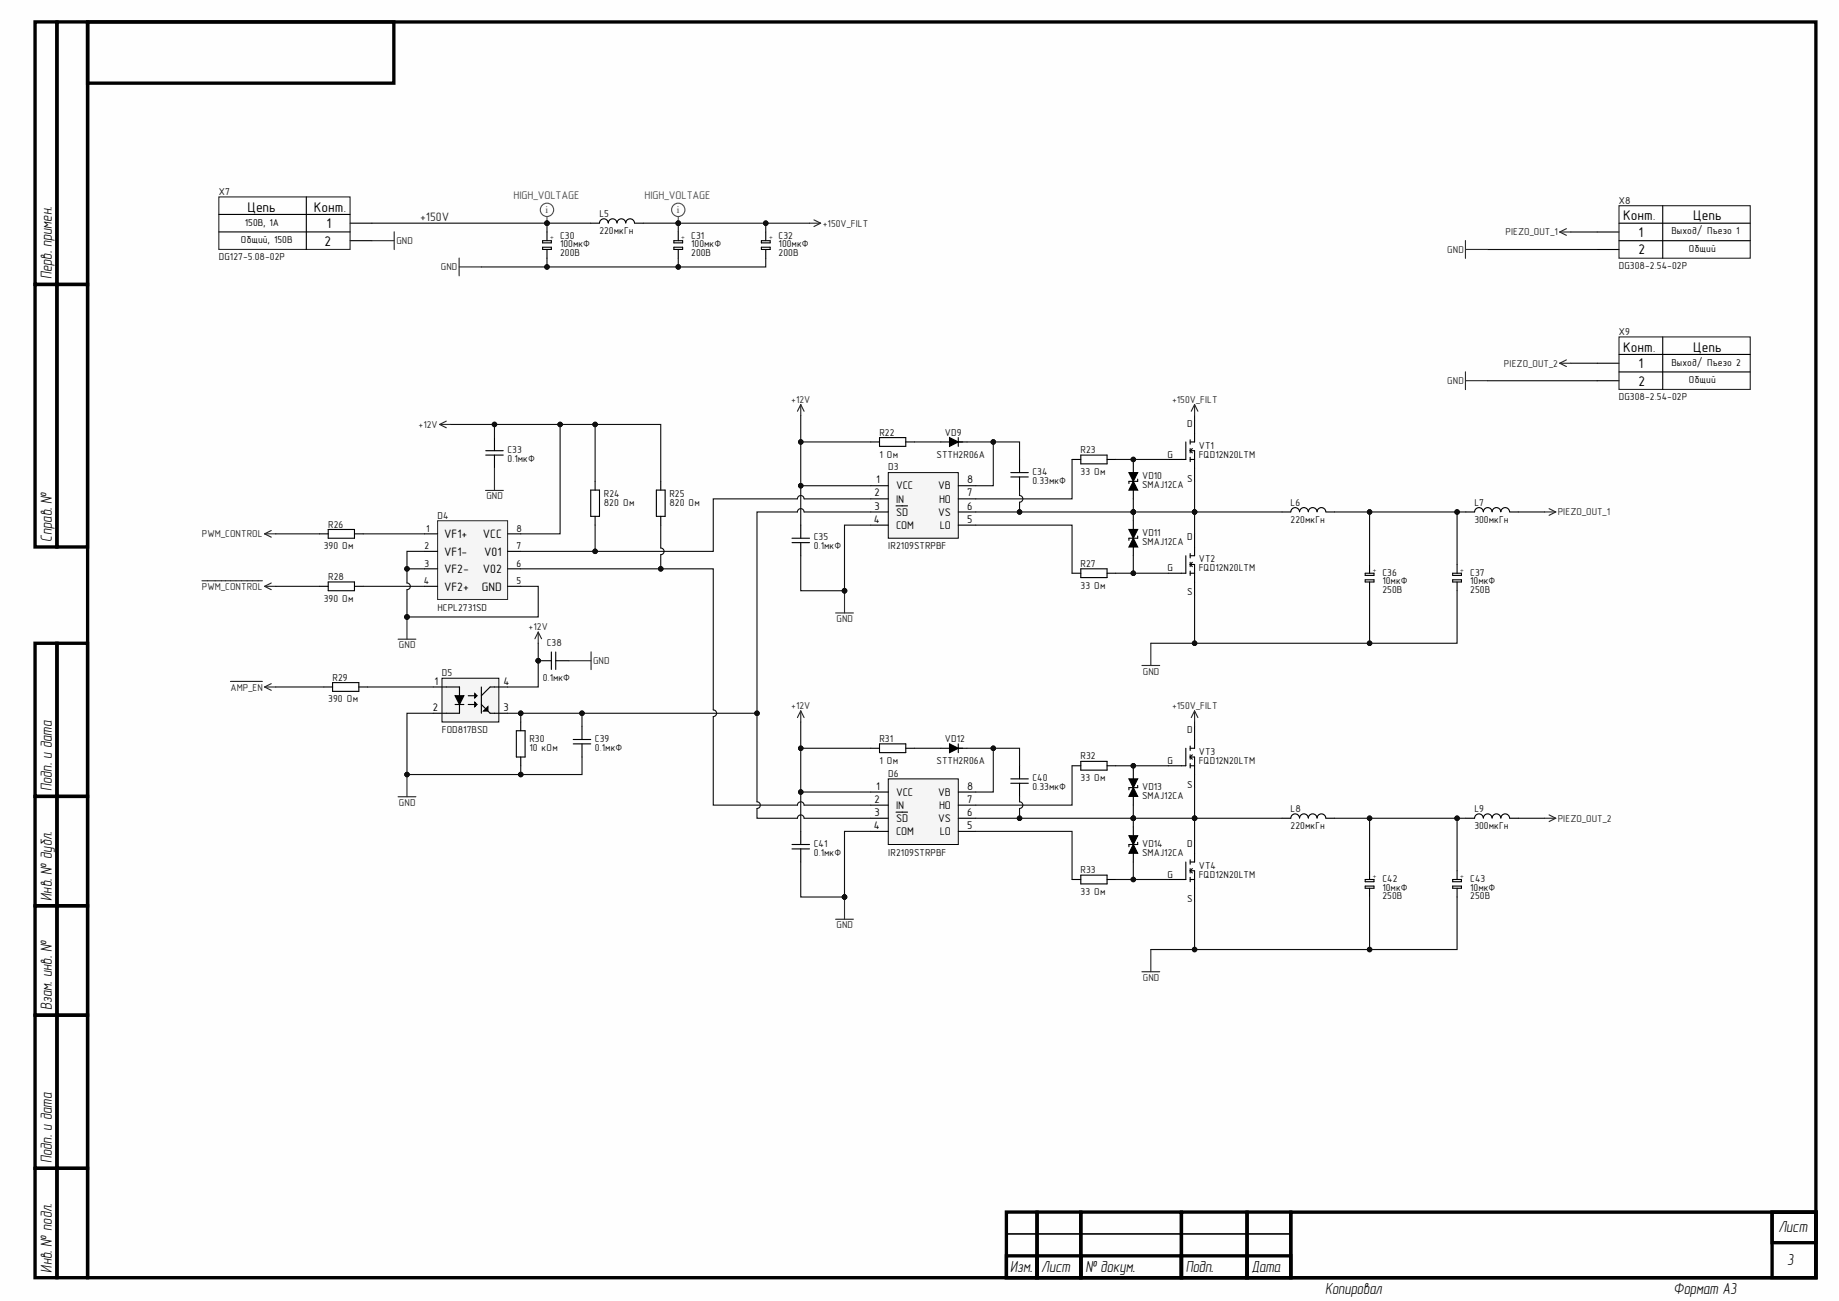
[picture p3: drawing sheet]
<svg xmlns="http://www.w3.org/2000/svg" width="420mm" height="297mm" viewBox="0 0 420 297" stroke-linecap="round" stroke-linejoin="round" font-family="sans-serif">
<defs><g id="words">
<g font-size="3.7">
<text x="11.8" y="63.8" transform="rotate(-90 11.8 63.8)">Перв. примен.</text>
<text x="11.8" y="123.7" transform="rotate(-90 11.8 123.7)">Справ. №</text>
<text x="11.8" y="180.7" transform="rotate(-90 11.8 180.7)">Подп. и дата</text>
<text x="11.8" y="205.6" transform="rotate(-90 11.8 205.6)">Инв. № дубл.</text>
<text x="11.8" y="230.6" transform="rotate(-90 11.8 230.6)">Взам. инв. №</text>
<text x="11.8" y="265.5" transform="rotate(-90 11.8 265.5)">Подп. и дата</text>
<text x="406" y="281.3">Лист</text>
<text x="11.8" y="290.5" transform="rotate(-90 11.8 290.5)">Инв. № подл.</text>
<text x="230.6" y="290.4">Изм.</text>
<text x="237.7" y="290.4">Лист</text>
<text x="247.8" y="290.4">№ докум.</text>
<text x="270.7" y="290.4">Подп.</text>
<text x="285.7" y="290.4">Дата</text>
<text x="407.9" y="288.8">3</text>
<text x="302.5" y="295.4">Копировал</text>
<text x="382.1" y="295.4">Формат А3</text>
</g>
<g font-size="3.2">
<text x="56.5" y="48.3">Цепь</text>
<text x="71.6" y="48.3">Конт.</text>
<text x="74.5" y="52.1">1</text>
<text x="370.6" y="50.3">Конт.</text>
<text x="386.5" y="50.3">Цепь</text>
<text x="74.1" y="56.1">2</text>
<text x="374" y="54">1</text>
<text x="374" y="58">2</text>
<text x="370.6" y="80.3">Конт.</text>
<text x="386.5" y="80.3">Цепь</text>
<text x="374" y="84.1">1</text>
<text x="374" y="88">2</text>
</g>
<text font-size="2.8" fill="#262626" x="95.9" y="50.4">+150V</text>
<g font-size="2.8">
<text x="101.4" y="122.8">VF1+</text>
<text x="110.2" y="122.8">VCC</text>
<text x="101.4" y="126.9">VF1-</text>
<text x="101.4" y="130.8">VF2-</text>
<text x="110.2" y="130.8">V02</text>
<text x="110.5" y="126.9">V01</text>
<text x="101.4" y="134.8">VF2+</text>
<text x="110" y="134.8">GND</text>
</g>
<g font-size="2.5" fill="#4c4c4c">
<text x="117.2" y="45.3">HIGH_VOLTAGE</text>
<text x="147.1" y="45.3">HIGH_VOLTAGE</text>
</g>
<g font-size="2.5">
<text x="199.7" y="113.3">2</text>
<text x="200" y="110.4">1</text>
<text x="204.6" y="111.7">VCC</text>
<text x="214.2" y="111.7">VB</text>
<text x="220.8" y="110.4">8</text>
<text x="220.8" y="113.3">7</text>
<text x="199.5" y="119.3">4</text>
<text x="199.7" y="116.4">3</text>
<text x="204.6" y="114.8">IN</text>
<text x="204.6" y="117.7">SD</text>
<text x="214.2" y="117.7">VS</text>
<text x="214.4" y="114.8">HO</text>
<text x="220.8" y="116.4">6</text>
<text x="220.8" y="119.3">5</text>
<text x="204.6" y="120.8">COM</text>
<text x="214.5" y="120.8">LO</text>
<text x="99.2" y="156.3">1</text>
<text x="114.9" y="156.3">4</text>
<text x="98.8" y="162.3">2</text>
<text x="114.9" y="162.3">3</text>
<text x="199.7" y="183.3">2</text>
<text x="200" y="180.3">1</text>
<text x="204.6" y="181.7">VCC</text>
<text x="204.6" y="184.7">IN</text>
<text x="214.2" y="181.7">VB</text>
<text x="214.4" y="184.7">HO</text>
<text x="220.8" y="180.3">8</text>
<text x="220.8" y="183.3">7</text>
<text x="199.5" y="189.3">4</text>
<text x="199.7" y="186.3">3</text>
<text x="204.6" y="187.7">SD</text>
<text x="204.6" y="190.7">COM</text>
<text x="214.2" y="187.7">VS</text>
<text x="214.5" y="190.7">LO</text>
<text x="220.8" y="186.3">6</text>
<text x="220.8" y="189.3">5</text>
</g>
<g font-size="2.3" fill="#0e0e0e">
<text x="50" y="44.5">X7</text>
<text x="369.5" y="46.5">X8</text>
<text x="136.8" y="53.5">220мкГн</text>
<text x="136.8" y="49.5">L5</text>
<text x="50" y="59.5">DG127-5.08-02P</text>
<text x="127.9" y="58.4">200В</text>
<text x="127.9" y="56.5">100мкФ</text>
<text x="127.9" y="54.5">C30</text>
<text x="157.8" y="58.4">200В</text>
<text x="157.8" y="56.5">100мкФ</text>
<text x="157.8" y="54.5">C31</text>
<text x="177.8" y="58.4">200В</text>
<text x="177.8" y="56.5">100мкФ</text>
<text x="177.8" y="54.5">C32</text>
<text x="369.5" y="61.5">DG308-2.54-02P</text>
<text x="369.5" y="76.5">X9</text>
<text x="369.5" y="91.4">DG308-2.54-02P</text>
<text x="200.8" y="99.5">R22</text>
<text x="215.7" y="99.5">VD9</text>
<text x="115.9" y="105.4">0.1мкФ</text>
<text x="115.9" y="103.4">C33</text>
<text x="200.8" y="104.5">1 Ом</text>
<text x="202.8" y="107.4">D3</text>
<text x="213.8" y="104.5">STTH2R06A</text>
<text x="246.7" y="103.4">R23</text>
<text x="273.6" y="102.4">VT1</text>
<text x="273.6" y="104.5">FQD12N20LTM</text>
<text x="137.8" y="113.4">R24</text>
<text x="152.8" y="113.4">R25</text>
<text x="235.7" y="110.5">0.33мкФ</text>
<text x="235.7" y="108.4">C34</text>
<text x="246.7" y="108.4">33 Ом</text>
<text x="260.7" y="109.4">VD10</text>
<text x="260.7" y="111.4">SMAJ12CA</text>
<text x="99.9" y="118.4">D4</text>
<text x="137.8" y="115.5">820 Ом</text>
<text x="152.8" y="115.5">820 Ом</text>
<text x="294.6" y="119.4">220мкГн</text>
<text x="294.6" y="115.5">L6</text>
<text x="336.6" y="119.4">300мкГн</text>
<text x="336.6" y="115.5">L7</text>
<text x="73.9" y="125.4">390 Ом</text>
<text x="74.9" y="120.4">R26</text>
<text x="185.8" y="125.4">0.1мкФ</text>
<text x="185.8" y="123.4">C35</text>
<text x="202.8" y="125.4">IR2109STRPBF</text>
<text x="260.7" y="122.4">VD11</text>
<text x="260.7" y="124.4">SMAJ12CA</text>
<text x="246.7" y="129.4">R27</text>
<text x="273.6" y="128.4">VT2</text>
<text x="273.6" y="130.4">FQD12N20LTM</text>
<text x="315.6" y="131.4">C36</text>
<text x="335.6" y="131.4">C37</text>
<text x="73.9" y="137.4">390 Ом</text>
<text x="74.9" y="132.4">R28</text>
<text x="246.7" y="134.4">33 Ом</text>
<text x="315.6" y="133.4">10мкФ</text>
<text x="315.6" y="135.4">250В</text>
<text x="335.6" y="133.4">10мкФ</text>
<text x="335.6" y="135.4">250В</text>
<text x="99.9" y="139.4">HCPL2731SD</text>
<text x="124.8" y="147.4">C38</text>
<text x="75.9" y="155.4">R29</text>
<text x="100.9" y="154.4">D5</text>
<text x="123.9" y="155.4">0.1мкФ</text>
<text x="74.9" y="160.4">390 Ом</text>
<text x="100.9" y="167.4">FOD817BSD</text>
<text x="120.8" y="171.4">10 кОм</text>
<text x="120.8" y="169.3">R30</text>
<text x="135.8" y="171.4">0.1мкФ</text>
<text x="135.8" y="169.3">C39</text>
<text x="200.8" y="169.3">R31</text>
<text x="215.7" y="169.3">VD12</text>
<text x="246.7" y="173.4">R32</text>
<text x="273.6" y="172.4">VT3</text>
<text x="200.8" y="174.3">1 Ом</text>
<text x="202.8" y="177.4">D6</text>
<text x="213.8" y="174.3">STTH2R06A</text>
<text x="235.7" y="178.4">C40</text>
<text x="246.7" y="178.4">33 Ом</text>
<text x="273.6" y="174.3">FQD12N20LTM</text>
<text x="235.7" y="180.3">0.33мкФ</text>
<text x="260.7" y="180.3">VD13</text>
<text x="260.7" y="182.4">SMAJ12CA</text>
<text x="294.6" y="185.3">L8</text>
<text x="336.6" y="185.3">L9</text>
<text x="294.6" y="189.4">220мкГн</text>
<text x="336.6" y="189.4">300мкГн</text>
<text x="185.8" y="195.4">0.1мкФ</text>
<text x="185.8" y="193.4">C41</text>
<text x="202.8" y="195.4">IR2109STRPBF</text>
<text x="260.7" y="193.4">VD14</text>
<text x="260.7" y="195.4">SMAJ12CA</text>
<text x="246.7" y="199.4">R33</text>
<text x="273.6" y="198.3">VT4</text>
<text x="273.6" y="200.4">FQD12N20LTM</text>
<text x="315.6" y="203.3">10мкФ</text>
<text x="315.6" y="201.3">C42</text>
<text x="335.6" y="203.3">10мкФ</text>
<text x="335.6" y="201.3">C43</text>
<text x="246.7" y="204.3">33 Ом</text>
<text x="315.6" y="205.4">250В</text>
<text x="335.6" y="205.4">250В</text>
</g>
<g font-size="2.3">
<text x="55.9" y="51.5">150В, 1А</text>
<text x="381.6" y="53.5">Выход/ Пъезо 1</text>
<text x="55" y="55.5">Общий, 150В</text>
<text x="385.5" y="57.5">Общий</text>
<text x="381.6" y="83.5">Выход/ Пъезо 2</text>
<text x="385.5" y="87.5">Общий</text>
<text x="271" y="97.4">D</text>
<text x="266.5" y="104.5">G</text>
<text x="271" y="110">S</text>
<text x="96.9" y="125.4">2</text>
<text x="97.2" y="121.4">1</text>
<text x="117.9" y="121.4">8</text>
<text x="117.9" y="125.4">7</text>
<text x="271" y="123.4">D</text>
<text x="96.9" y="129.4">3</text>
<text x="117.9" y="129.4">6</text>
<text x="266.5" y="130.4">G</text>
<text x="96.7" y="133.4">4</text>
<text x="117.9" y="133.4">5</text>
<text x="271" y="135.9">S</text>
<text x="271" y="167.4">D</text>
<text x="266.5" y="174.3">G</text>
<text x="271" y="179.9">S</text>
<text x="271" y="193.4">D</text>
<text x="266.5" y="200.4">G</text>
<text x="271" y="205.9">S</text>
</g>
<g font-size="2.3" fill="#4c4c4c">
<text x="124.6" y="48.7">i</text>
<text x="154.5" y="48.7">i</text>
</g>
<g font-size="2.3" fill="#262626">
<text x="187.8" y="51.8">+150V_FILT</text>
<text x="343.7" y="53.7">PIEZO_OUT_1</text>
<text x="90.5" y="55.7">GND</text>
<text x="330.4" y="57.8">GND</text>
<text x="100.6" y="61.7">GND</text>
<text x="343.3" y="83.7">PIEZO_OUT_2</text>
<text x="330.4" y="87.7">GND</text>
<text x="180.6" y="91.9">+12V</text>
<text x="267.6" y="91.9">+150V_FILT</text>
<text x="95.6" y="97.7">+12V</text>
<text x="111" y="114">GND</text>
<text x="355.6" y="117.7">PIEZO_OUT_1</text>
<text x="46.1" y="122.6">PWM_CONTROL</text>
<text x="46.1" y="134.7">PWM_CONTROL</text>
<text x="120.7" y="143.9">+12V</text>
<text x="190.9" y="142">GND</text>
<text x="91.1" y="148">GND</text>
<text x="135.4" y="151.7">GND</text>
<text x="260.9" y="154">GND</text>
<text x="52.6" y="157.7">AMP_EN</text>
<text x="180.6" y="161.8">+12V</text>
<text x="267.6" y="161.8">+150V_FILT</text>
<text x="91.1" y="184">GND</text>
<text x="355.6" y="187.6">PIEZO_OUT_2</text>
<text x="190.9" y="212">GND</text>
<text x="260.9" y="224">GND</text>
</g>
<g font-size="1.4">
<text x="125.7" y="54" transform="rotate(90 125.7 54)">+</text>
<text x="155.6" y="54" transform="rotate(90 155.6 54)">+</text>
<text x="175.6" y="54" transform="rotate(90 175.6 54)">+</text>
<text x="313.5" y="129.9" transform="rotate(90 313.5 129.9)">+</text>
<text x="333.4" y="129.9" transform="rotate(90 333.4 129.9)">+</text>
<text x="313.5" y="199.8" transform="rotate(90 313.5 199.8)">+</text>
<text x="333.4" y="199.8" transform="rotate(90 333.4 199.8)">+</text>
</g>
</g></defs>
<g fill="#fefefe">
<path d="M0 0h419.4v296.7h-419.4z" fill-rule="evenodd"/>
<path d="M0 0h419.4v296.7h-419.4z" fill-rule="evenodd"/>
</g>
<g fill="none" stroke="#000" stroke-width=".76">
<path d="M8 5h5v59.9h-5zM13 5h7v59.9h-7zM20 5h69.9v14h-69.9zM20 5h394.5v286.7h-394.5zM8 64.9h5v60h-5zM13 64.9h7v60h-7zM8 146.9h5v34.9h-5zM13 146.9h7v34.9h-7zM8 181.8h5v25h-5zM13 181.8h7v25h-7zM8 206.8h5v25h-5zM13 206.8h7v25h-7z"/>
<path d="M8 231.8h5v34.9h-5zM13 231.8h7v34.9h-7zM8 266.7h5v25h-5zM13 266.7h7v25h-7zM229.7 276.7h7v15h-7zM236.7 276.7h10v15h-10zM246.7 276.7h23v15h-23zM269.7 276.7h15v15h-15zM284.7 276.7h10v15h-10zM294.7 276.7h119.8v15h-119.8zM404.5 276.7h10v15h-10zM404.5 276.7h10v7h-10z"/>
<path d="M229.7 286.7h7v5h-7zM236.7 286.7h10v5h-10zM246.7 286.7h23v5h-23zM269.7 286.7h15v5h-15zM284.7 286.7h10v5h-10z"/>
</g>
<g fill="none" stroke="#000" stroke-width=".25">
<path d="M272.7 95.9v5h-1M270.7 100.9v4h-4M271.7 104.9h1M271.7 100.4v1M271.7 102.4v1M271.7 104.4v1M271.7 102.9h1v7M271.7 102.9l.5 .5M272.2 102.4l-.5 .5M296.7 116.8a1 1 0 0 0-1.1-.9 1 1 0 0 0-.9 1h-2M298.7 116.8a1 1 0 0 0-1.1-.9 1 1 0 0 0-.9 1M300.7 116.8a1 1 0 0 0-1.1-.9 1 1 0 0 0-.9 1"/>
<path d="M302.7 116.8a1 1 0 0 0-1.1-.9 1 1 0 0 0-.9 1M302.7 116.9h2M338.6 116.8a1 1 0 0 0-1-.9 1 1 0 0 0-1 1h-2M340.6 116.8a1 1 0 0 0-1-.9 1 1 0 0 0-1 1M342.6 116.8a1 1 0 0 0-1-.9 1 1 0 0 0-1 1M344.6 116.8a1 1 0 0 0-1-.9 1 1 0 0 0-1 1M344.6 116.9h2M270.7 126.9v4h-4M271.7 130.9h1M271.7 126.4v1M271.7 128.4v1M271.7 130.4v1"/>
<path d="M271.7 128.9h1v7M271.7 128.9l.5 .5M272.2 128.4l-.5 .5M272.7 121.9v5h-1M311.6 130.9h2v.5h-2zM311.6 132.4h2v.5h-2zM312.6 128.9v2M312.6 132.9v2M331.6 130.9h2v.5h-2zM331.6 132.4h2v.5h-2zM332.6 128.9v2M332.6 132.9v2"/>
<path d="M229.7 276.7h7v5h-7zM236.7 276.7h10v5h-10zM246.7 276.7h23v5h-23zM269.7 276.7h15v5h-15zM284.7 276.7h10v5h-10zM229.7 281.7h7v5h-7zM236.7 281.7h10v5h-10zM246.7 281.7h23v5h-23zM269.7 281.7h15v5h-15zM284.7 281.7h10v5h-10z"/>
</g>
<path d="M272.7 92.4l-.8 1.5M272.7 92.4l.8 1.5M272.7 92.4v2.5" fill="none" stroke="#262626" stroke-width=".25"/>
<path d="M202.8 107.9h16v15h-16z" fill-rule="evenodd" fill="#f5f5f5"/>
<path d="M202.8 107.9h16v15h-16z" fill="none" stroke="#000" stroke-width=".23"/>
<g fill="none" stroke="#000" stroke-width=".25">
<path d="M200.8 99.9h6v2h-6zM216.8 99.9l2 1-2 1zM218.8 99.9v2M198.8 110.9h4M198.8 113.9h4M198.8 116.9h4M198.8 119.9h4M198.8 100.9h2M204.5 115.5h2.7M206.8 100.9h2M214.8 100.9h6M218.8 110.9h4"/>
<path d="M218.8 113.9h4M218.8 116.9h4M218.8 119.9h4M230.7 108.9h4M230.7 107.9h4M232.7 104.9v3M232.7 108.9v3M244.7 104.9h2M246.7 103.9h6v2h-6zM252.7 104.9h2M257.7 107.9h2l-1 2zM258.7 109.9l1 2h-2z"/>
<path d="M258.7 105.9v2M258.7 108.9v5M258.7 118.9v2M259.7 109.4v.5h-2v.5M244.7 130.9h2M246.7 129.9h6v2h-6zM252.7 130.9h2M257.7 120.9h2l-1 2zM258.7 122.9l1 2h-2zM258.7 121.9v5M259.7 122.4v.5h-2v.5"/>
</g>
<path d="M216.8 99.9l2 1-2 1zM258.7 109.9l1 2h-2zM257.7 107.9h2l-1 2zM258.7 122.9l1 2h-2zM257.7 120.9h2l-1 2z" fill="#000"/>
<path d="M182.8 92.4l-.8 1.5M182.8 92.4l.8 1.5M182.8 92.4v2.5M190.8 140h4M192.8 134.9v5.1" fill="none" stroke="#262626" stroke-width=".25"/>
<circle cx="192.8" cy="134.9" r=".51" fill="#0e0e0e"/>
<circle cx="192.8" cy="134.9" r=".51" fill="none" stroke="#0e0e0e" stroke-width=".23"/>
<path d="M260.7 151.9h4M262.7 146.9v5M272.7 162.3l-.8 1.5M272.7 162.3l.8 1.5M272.7 162.3v2.5" fill="none" stroke="#262626" stroke-width=".25"/>
<g fill="none" stroke="#000" stroke-width=".25">
<path d="M182.8 119.9v3M180.8 123.9h4M180.8 122.9h4M182.8 123.9v3M270.7 170.8v4h-4M271.7 174.8h1M271.7 170.3v1M271.7 172.3v1M271.7 174.3v1M271.7 172.8h1v7M271.7 172.8l.5 .5M272.2 172.3l-.5 .5"/>
<path d="M272.7 165.8v5h-1M270.7 196.8v4h-4M271.7 196.3v1M271.7 198.3v1M271.7 198.8h1v7M271.7 198.8l.5 .5M272.2 198.3l-.5 .5M272.7 191.8v5h-1M292.7 186.8h2M296.7 186.7a1 1 0 0 0-1.1-.9 1 1 0 0 0-.9 1M298.7 186.7a1 1 0 0 0-1.1-.9 1 1 0 0 0-.9 1M300.7 186.7a1 1 0 0 0-1.1-.9 1 1 0 0 0-.9 1"/>
<path d="M302.7 186.7a1 1 0 0 0-1.1-.9 1 1 0 0 0-.9 1M302.7 186.8h2M312.6 198.8v2M332.6 198.8v2M334.6 186.8h2M338.6 186.7a1 1 0 0 0-1-.9 1 1 0 0 0-1 1M340.6 186.7a1 1 0 0 0-1-.9 1 1 0 0 0-1 1M342.6 186.7a1 1 0 0 0-1-.9 1 1 0 0 0-1 1M344.6 186.7a1 1 0 0 0-1-.9 1 1 0 0 0-1 1M344.6 186.8h2M271.7 200.8h1M271.7 200.3v1"/>
<path d="M311.6 200.8h2v.5h-2zM311.6 202.3h2v.5h-2zM312.6 202.8v2M331.6 200.8h2v.5h-2zM331.6 202.3h2v.5h-2zM332.6 202.8v2"/>
</g>
<path d="M202.8 177.8h16v15h-16z" fill-rule="evenodd" fill="#f5f5f5"/>
<path d="M202.8 177.8h16v15h-16z" fill="none" stroke="#000" stroke-width=".23"/>
<g fill="none" stroke="#000" stroke-width=".25">
<path d="M198.8 170.8h2M200.8 169.8h6v2h-6zM206.8 170.8h2M214.8 170.8h6M216.8 169.8l2 1-2 1zM218.8 169.8v2M230.7 178.8h4M230.7 177.8h4M232.7 174.8v3M232.7 178.8v3M244.7 174.8h2M246.7 173.8h6v2h-6z"/>
<path d="M252.7 174.8h2M257.7 177.8h2l-1 2zM258.7 179.8l1 2h-2zM258.7 175.8v2M258.7 178.8v5M259.7 179.3v.5h-2v.5M198.8 180.8h4M198.8 183.8h4M198.8 186.8h4M198.8 189.8h4M204.5 185.4h2.7M218.8 180.8h4"/>
<path d="M218.8 183.8h4M218.8 186.8h4M218.8 189.8h4M246.7 199.8h6v2h-6zM257.7 190.8h2l-1 2zM258.7 192.8l1 2h-2zM258.7 188.8v2M258.7 191.8v5M259.7 192.3v.5h-2v.5M244.7 200.8h2M252.7 200.8h2"/>
</g>
<path d="M216.8 169.8l2 1-2 1zM257.7 177.8h2l-1 2zM258.7 179.8l1 2h-2zM258.7 192.8l1 2h-2zM257.7 190.8h2l-1 2z" fill="#000"/>
<path d="M182.8 162.3l-.8 1.5M182.8 162.3l.8 1.5M182.8 162.3v2.5M190.8 209.9h4M192.8 204.8v5.1" fill="none" stroke="#262626" stroke-width=".25"/>
<circle cx="192.8" cy="204.8" r=".51" fill="#0e0e0e"/>
<circle cx="192.8" cy="204.8" r=".51" fill="none" stroke="#0e0e0e" stroke-width=".23"/>
<path d="M262.7 216.8v5.1M260.7 221.9h4" fill="none" stroke="#262626" stroke-width=".25"/>
<path d="M180.8 193.8h4M180.8 192.8h4M182.8 189.8v3M182.8 193.8v3" fill="none" stroke="#000" stroke-width=".25"/>
<path d="M100.9 154.9h13v9.9h-13z" fill-rule="evenodd" fill="#f5f5f5"/>
<path d="M100.9 154.9h13v9.9h-13z" fill="none" stroke="#000" stroke-width=".23"/>
<g fill="none" stroke="#000" stroke-width=".25">
<path d="M98.9 156.9h6v5.9h-6M103.9 158.8h2l-1 2zM106.9 158.8h2M108.4 158.3l.5 .5-.5 .5zM109.9 156.9v5.9M115.9 156.9h-4l-2 1.9M103.9 160.8h2M106.9 160.8h2M108.4 160.3l.5 .5-.5 .5zM109.9 160.8l2 2h4M111.4 161.3v1h-1zM117.9 166.8v6h2v-6"/>
<path d="M117.9 166.8h2M118.9 164.8v2M118.9 172.8v2"/>
</g>
<path d="M103.9 158.8h2l-1 2zM108.4 158.3l.5 .5-.5 .5zM108.4 160.3l.5 .5-.5 .5zM111.4 161.3v1h-1z" fill="#000"/>
<path d="M122.9 144.3l-.8 1.5M122.9 144.3l.7 1.5M122.9 144.3v2.6M92.9 176.8v5.1M90.9 181.9h4" fill="none" stroke="#262626" stroke-width=".25"/>
<circle cx="92.9" cy="176.8" r=".51" fill="#0e0e0e"/>
<circle cx="92.9" cy="176.8" r=".51" fill="none" stroke="#0e0e0e" stroke-width=".23"/>
<path d="M73.9 156.9h2M75.9 155.9h6v1.9h-6zM81.9 156.9h2M130.9 169.8h4M130.9 168.8h4M132.9 165.8v3M132.9 169.8v3" fill="none" stroke="#000" stroke-width=".25"/>
<path d="M99.9 118.9h16v18h-16z" fill-rule="evenodd" fill="#f5f5f5"/>
<path d="M99.9 118.9h16v18h-16z" fill="none" stroke="#262626" stroke-width=".23"/>
<path d="M96.9 125.9h3M96.9 129.9h3M96.9 133.9h3M96.9 121.9h3M115.9 125.9h3M115.9 129.9h3M115.9 133.9h3M115.9 121.9h3" fill="none" stroke="#000" stroke-width=".25"/>
<path d="M90.9 145.9h4M92.9 140.9v5" fill="none" stroke="#262626" stroke-width=".25"/>
<circle cx="92.9" cy="140.9" r=".51" fill="#0e0e0e"/>
<circle cx="92.9" cy="140.9" r=".51" fill="none" stroke="#0e0e0e" stroke-width=".23"/>
<g fill="none" stroke="#000" stroke-width=".25">
<path d="M50 49h29.9M50 53h29.9M69.9 45v12M79.9 51h5M79.9 55h5M123.9 55h2v.4h-2zM123.9 56.4h2v.6h-2zM124.9 53v2M124.9 57v1.9M134.9 51h2M138.8 50.9a1 1 0 0 0-1-.9 1 1 0 0 0-.9 .9M140.8 50.9a1 1 0 0 0-1-.9 1 1 0 0 0-1 .9"/>
<path d="M142.8 50.9a1 1 0 0 0-1-.9 1 1 0 0 0-1 .9M144.8 50.9a1 1 0 0 0-1-.9 1 1 0 0 0-1 .9M144.8 51h2M153.8 55h2v.4h-2zM153.8 56.4h2v.6h-2zM154.8 53v2M154.8 57v1.9M173.8 55h2v.5h-2zM173.8 56.4h2v.6h-2zM174.8 53v2M174.8 57v2M112.9 99.9v3"/>
<path d="M110.9 103.9h4M110.9 102.9h4M112.9 103.9v3M134.9 111.9h2v6h-2zM135.9 109.9v2M135.9 117.9v2M149.8 111.9h2v6h-2zM150.8 109.9v2M150.8 117.9v2M72.9 133.9h2M72.9 121.9h2M74.9 120.9h6v2h-6z"/>
<path d="M74.9 132.9h6v2h-6zM80.9 133.9h2M80.9 121.9h2"/>
</g>
<g fill="none" stroke="#262626" stroke-width=".25">
<path d="M50 45h29.9v12h-29.9zM84.9 55h5.1M90 52.9v4.1M104.8 58.9v4.1M184.8 51h2.5M185.8 50.2l1.5 .8M187.3 51l-1.5 .7M104.8 60.9h5.1M100.4 96.9l1.5 .8M100.4 96.9h2.5M101.9 96.1l-1.5 .8M110.8 112h4.1"/>
<path d="M112.9 106.9v5.1M352.6 116.9h2.5M353.6 116.1l1.5 .8M355.1 116.9l-1.5 .8M46.1 132.6h13.8M60.4 133.9l1.5 .7M60.4 133.9h2.5M60.4 121.9l1.5 .7M60.4 121.9h2.5M61.9 133.1l-1.5 .8M61.9 121.1l-1.5 .8M52.6 155.6h7.3"/>
<path d="M60.4 156.9l1.5 .7M60.4 156.9h2.5M61.9 156.1l-1.5 .8M352.6 186.8h2.5M353.6 186.1l1.5 .7M355.1 186.8l-1.5 .8"/>
</g>
<circle cx="122.9" cy="150.9" r=".51" fill="#0e0e0e"/>
<circle cx="122.9" cy="150.9" r=".51" fill="none" stroke="#0e0e0e" stroke-width=".23"/>
<path d="M122.9 150.9h3M126.9 150.9h3" fill="none" stroke="#000" stroke-width=".25"/>
<circle cx="122.9" cy="150.9" r=".51" fill="#0e0e0e"/>
<circle cx="122.9" cy="150.9" r=".51" fill="none" stroke="#0e0e0e" stroke-width=".23"/>
<path d="M125.9 148.9v4M126.9 148.9v4" fill="none" stroke="#000" stroke-width=".25"/>
<path d="M129.9 150.9h5M134.9 148.8v4.1" fill="none" stroke="#262626" stroke-width=".25"/>
<g fill="none" stroke="#4c4c4c" stroke-width=".25">
<path d="M124.9 49.4v1.6"/>
<circle cx="124.9" cy="47.9" r="1.52"/>
</g>
<circle cx="124.9" cy="51" r=".51" fill="#0e0e0e"/>
<circle cx="124.9" cy="51" r=".51" fill="none" stroke="#0e0e0e" stroke-width=".23"/>
<g fill="none" stroke="#4c4c4c" stroke-width=".25">
<path d="M154.8 49.4v1.6"/>
<circle cx="154.8" cy="47.9" r="1.52"/>
</g>
<circle cx="154.8" cy="51" r=".51" fill="#0e0e0e"/>
<circle cx="154.8" cy="51" r=".51" fill="none" stroke="#0e0e0e" stroke-width=".23"/>
<path d="M364.6 53h5M364.6 57h5M369.6 51h29.9M369.6 55h29.9M379.6 47v12" fill="none" stroke="#000" stroke-width=".25"/>
<path d="M356.1 53l1.5 .7M356.1 53h2.5M357.6 52.2l-1.5 .8M369.6 47h29.9v12h-29.9z" fill="none" stroke="#262626" stroke-width=".25"/>
<path d="M304.7 116.9h7.9v12" fill="none" stroke="#0e0e0e" stroke-width=".25"/>
<circle cx="312.6" cy="116.9" r=".51" fill="#0e0e0e"/>
<circle cx="312.6" cy="116.9" r=".51" fill="none" stroke="#0e0e0e" stroke-width=".23"/>
<path d="M272.7 94.9v1M258.7 104.9v1" fill="none" stroke="#0e0e0e" stroke-width=".25"/>
<circle cx="258.7" cy="104.9" r=".51" fill="#0e0e0e"/>
<circle cx="258.7" cy="104.9" r=".51" fill="none" stroke="#0e0e0e" stroke-width=".23"/>
<path d="M258.7 126.9v4" fill="none" stroke="#0e0e0e" stroke-width=".25"/>
<circle cx="258.7" cy="130.9" r=".51" fill="#0e0e0e"/>
<circle cx="258.7" cy="130.9" r=".51" fill="none" stroke="#0e0e0e" stroke-width=".23"/>
<path d="M222.8 119.9h21.9v11M244.7 104.9v9h-21.9M258.7 116.9v2" fill="none" stroke="#0e0e0e" stroke-width=".25"/>
<circle cx="258.7" cy="116.9" r=".51" fill="#0e0e0e"/>
<circle cx="258.7" cy="116.9" r=".51" fill="none" stroke="#0e0e0e" stroke-width=".23"/>
<path d="M258.7 113.9v3" fill="none" stroke="#0e0e0e" stroke-width=".25"/>
<circle cx="258.7" cy="116.9" r=".51" fill="#0e0e0e"/>
<circle cx="258.7" cy="116.9" r=".51" fill="none" stroke="#0e0e0e" stroke-width=".23"/>
<path d="M272.7 116.9v5" fill="none" stroke="#0e0e0e" stroke-width=".25"/>
<circle cx="272.7" cy="116.9" r=".51" fill="#0e0e0e"/>
<circle cx="272.7" cy="116.9" r=".51" fill="none" stroke="#0e0e0e" stroke-width=".23"/>
<path d="M272.7 109.9v7" fill="none" stroke="#0e0e0e" stroke-width=".25"/>
<circle cx="272.7" cy="116.9" r=".51" fill="#0e0e0e"/>
<circle cx="272.7" cy="116.9" r=".51" fill="none" stroke="#0e0e0e" stroke-width=".23"/>
<path d="M226.7 100.9v10h-3.9" fill="none" stroke="#0e0e0e" stroke-width=".25"/>
<circle cx="226.7" cy="100.9" r=".51" fill="#0e0e0e"/>
<circle cx="226.7" cy="100.9" r=".51" fill="none" stroke="#0e0e0e" stroke-width=".23"/>
<path d="M232.7 111.9v1.2a.76 .76 0 0 1 .8 .8 .76 .76 0 0 1-.8 .8v2.2" fill="none" stroke="#0e0e0e" stroke-width=".25"/>
<circle cx="232.7" cy="116.9" r=".51" fill="#0e0e0e"/>
<circle cx="232.7" cy="116.9" r=".51" fill="none" stroke="#0e0e0e" stroke-width=".23"/>
<path d="M198.8 100.9h-16v10h16M208.8 100.9h6" fill="none" stroke="#0e0e0e" stroke-width=".25"/>
<circle cx="182.8" cy="110.9" r=".51" fill="#0e0e0e"/>
<circle cx="182.8" cy="110.9" r=".51" fill="none" stroke="#0e0e0e" stroke-width=".23"/>
<circle cx="182.8" cy="100.9" r=".51" fill="#0e0e0e"/>
<circle cx="182.8" cy="100.9" r=".51" fill="none" stroke="#0e0e0e" stroke-width=".23"/>
<path d="M198.8 119.9h-6v15" fill="none" stroke="#0e0e0e" stroke-width=".25"/>
<circle cx="192.8" cy="134.9" r=".51" fill="#0e0e0e"/>
<circle cx="192.8" cy="134.9" r=".51" fill="none" stroke="#0e0e0e" stroke-width=".23"/>
<path d="M312.6 134.9v12" fill="none" stroke="#0e0e0e" stroke-width=".25"/>
<circle cx="312.6" cy="146.9" r=".51" fill="#0e0e0e"/>
<circle cx="312.6" cy="146.9" r=".51" fill="none" stroke="#0e0e0e" stroke-width=".23"/>
<path d="M346.6 116.9h6M262.7 146.9h10" fill="none" stroke="#0e0e0e" stroke-width=".25"/>
<circle cx="272.7" cy="146.9" r=".51" fill="#0e0e0e"/>
<circle cx="272.7" cy="146.9" r=".51" fill="none" stroke="#0e0e0e" stroke-width=".23"/>
<path d="M182.8 94.9v6" fill="none" stroke="#0e0e0e" stroke-width=".25"/>
<circle cx="182.8" cy="100.9" r=".51" fill="#0e0e0e"/>
<circle cx="182.8" cy="100.9" r=".51" fill="none" stroke="#0e0e0e" stroke-width=".23"/>
<path d="M182.8 110.9v9" fill="none" stroke="#0e0e0e" stroke-width=".25"/>
<circle cx="182.8" cy="110.9" r=".51" fill="#0e0e0e"/>
<circle cx="182.8" cy="110.9" r=".51" fill="none" stroke="#0e0e0e" stroke-width=".23"/>
<path d="M182.8 126.9v8h10" fill="none" stroke="#0e0e0e" stroke-width=".25"/>
<circle cx="192.8" cy="134.9" r=".51" fill="#0e0e0e"/>
<circle cx="192.8" cy="134.9" r=".51" fill="none" stroke="#0e0e0e" stroke-width=".23"/>
<path d="M304.7 186.8h7.9v12" fill="none" stroke="#0e0e0e" stroke-width=".25"/>
<circle cx="312.6" cy="186.8" r=".51" fill="#0e0e0e"/>
<circle cx="312.6" cy="186.8" r=".51" fill="none" stroke="#0e0e0e" stroke-width=".23"/>
<path d="M258.7 174.8v1M272.7 164.8v1" fill="none" stroke="#0e0e0e" stroke-width=".25"/>
<circle cx="258.7" cy="174.8" r=".51" fill="#0e0e0e"/>
<circle cx="258.7" cy="174.8" r=".51" fill="none" stroke="#0e0e0e" stroke-width=".23"/>
<path d="M258.7 196.8v4" fill="none" stroke="#0e0e0e" stroke-width=".25"/>
<circle cx="258.7" cy="200.8" r=".51" fill="#0e0e0e"/>
<circle cx="258.7" cy="200.8" r=".51" fill="none" stroke="#0e0e0e" stroke-width=".23"/>
<path d="M244.7 174.8v9h-21.9M222.8 189.8h21.9v11M258.7 186.8v2" fill="none" stroke="#0e0e0e" stroke-width=".25"/>
<circle cx="258.7" cy="186.8" r=".51" fill="#0e0e0e"/>
<circle cx="258.7" cy="186.8" r=".51" fill="none" stroke="#0e0e0e" stroke-width=".23"/>
<path d="M258.7 183.8v3" fill="none" stroke="#0e0e0e" stroke-width=".25"/>
<circle cx="258.7" cy="186.8" r=".51" fill="#0e0e0e"/>
<circle cx="258.7" cy="186.8" r=".51" fill="none" stroke="#0e0e0e" stroke-width=".23"/>
<path d="M272.7 186.8v5" fill="none" stroke="#0e0e0e" stroke-width=".25"/>
<circle cx="272.7" cy="186.8" r=".51" fill="#0e0e0e"/>
<circle cx="272.7" cy="186.8" r=".51" fill="none" stroke="#0e0e0e" stroke-width=".23"/>
<path d="M272.7 179.8v7" fill="none" stroke="#0e0e0e" stroke-width=".25"/>
<circle cx="272.7" cy="186.8" r=".51" fill="#0e0e0e"/>
<circle cx="272.7" cy="186.8" r=".51" fill="none" stroke="#0e0e0e" stroke-width=".23"/>
<path d="M232.7 181.8v1.3a.76 .76 0 0 1 .8 .7 .76 .76 0 0 1-.8 .8v2.2" fill="none" stroke="#0e0e0e" stroke-width=".25"/>
<circle cx="232.7" cy="186.8" r=".51" fill="#0e0e0e"/>
<circle cx="232.7" cy="186.8" r=".51" fill="none" stroke="#0e0e0e" stroke-width=".23"/>
<path d="M208.8 170.8h6M198.8 189.8h-6v15" fill="none" stroke="#0e0e0e" stroke-width=".25"/>
<circle cx="192.8" cy="204.8" r=".51" fill="#0e0e0e"/>
<circle cx="192.8" cy="204.8" r=".51" fill="none" stroke="#0e0e0e" stroke-width=".23"/>
<path d="M312.6 204.8v12" fill="none" stroke="#0e0e0e" stroke-width=".25"/>
<circle cx="312.6" cy="216.8" r=".51" fill="#0e0e0e"/>
<circle cx="312.6" cy="216.8" r=".51" fill="none" stroke="#0e0e0e" stroke-width=".23"/>
<path d="M346.6 186.8h6M262.7 216.8h10" fill="none" stroke="#0e0e0e" stroke-width=".25"/>
<circle cx="272.7" cy="216.8" r=".51" fill="#0e0e0e"/>
<circle cx="272.7" cy="216.8" r=".51" fill="none" stroke="#0e0e0e" stroke-width=".23"/>
<path d="M182.8 196.8v8h10" fill="none" stroke="#0e0e0e" stroke-width=".25"/>
<circle cx="192.8" cy="204.8" r=".51" fill="#0e0e0e"/>
<circle cx="192.8" cy="204.8" r=".51" fill="none" stroke="#0e0e0e" stroke-width=".23"/>
<path d="M222.8 186.8h35.9" fill="none" stroke="#0e0e0e" stroke-width=".25"/>
<circle cx="232.7" cy="186.8" r=".51" fill="#0e0e0e"/>
<circle cx="232.7" cy="186.8" r=".51" fill="none" stroke="#0e0e0e" stroke-width=".23"/>
<circle cx="258.7" cy="186.8" r=".51" fill="#0e0e0e"/>
<circle cx="258.7" cy="186.8" r=".51" fill="none" stroke="#0e0e0e" stroke-width=".23"/>
<path d="M182.8 180.8h16" fill="none" stroke="#0e0e0e" stroke-width=".25"/>
<circle cx="182.8" cy="180.8" r=".51" fill="#0e0e0e"/>
<circle cx="182.8" cy="180.8" r=".51" fill="none" stroke="#0e0e0e" stroke-width=".23"/>
<path d="M182.8 170.8h16" fill="none" stroke="#0e0e0e" stroke-width=".25"/>
<circle cx="182.8" cy="170.8" r=".51" fill="#0e0e0e"/>
<circle cx="182.8" cy="170.8" r=".51" fill="none" stroke="#0e0e0e" stroke-width=".23"/>
<path d="M122.9 146.9v10h-7" fill="none" stroke="#0e0e0e" stroke-width=".25"/>
<circle cx="122.9" cy="150.9" r=".51" fill="#0e0e0e"/>
<circle cx="122.9" cy="150.9" r=".51" fill="none" stroke="#0e0e0e" stroke-width=".23"/>
<path d="M83.9 156.9h15M118.9 162.8v2" fill="none" stroke="#0e0e0e" stroke-width=".25"/>
<circle cx="118.9" cy="162.8" r=".51" fill="#0e0e0e"/>
<circle cx="118.9" cy="162.8" r=".51" fill="none" stroke="#0e0e0e" stroke-width=".23"/>
<path d="M118.9 174.8v2" fill="none" stroke="#0e0e0e" stroke-width=".25"/>
<circle cx="118.9" cy="176.8" r=".51" fill="#0e0e0e"/>
<circle cx="118.9" cy="176.8" r=".51" fill="none" stroke="#0e0e0e" stroke-width=".23"/>
<path d="M220.8 100.9h11.9v4M62.9 156.9h11" fill="none" stroke="#0e0e0e" stroke-width=".25"/>
<circle cx="226.7" cy="100.9" r=".51" fill="#0e0e0e"/>
<circle cx="226.7" cy="100.9" r=".51" fill="none" stroke="#0e0e0e" stroke-width=".23"/>
<path d="M222.8 116.9h35.9" fill="none" stroke="#0e0e0e" stroke-width=".25"/>
<circle cx="232.7" cy="116.9" r=".51" fill="#0e0e0e"/>
<circle cx="232.7" cy="116.9" r=".51" fill="none" stroke="#0e0e0e" stroke-width=".23"/>
<circle cx="258.7" cy="116.9" r=".51" fill="#0e0e0e"/>
<circle cx="258.7" cy="116.9" r=".51" fill="none" stroke="#0e0e0e" stroke-width=".23"/>
<path d="M254.7 200.8h12" fill="none" stroke="#0e0e0e" stroke-width=".25"/>
<circle cx="258.7" cy="200.8" r=".51" fill="#0e0e0e"/>
<circle cx="258.7" cy="200.8" r=".51" fill="none" stroke="#0e0e0e" stroke-width=".23"/>
<path d="M254.7 174.8h12" fill="none" stroke="#0e0e0e" stroke-width=".25"/>
<circle cx="258.7" cy="174.8" r=".51" fill="#0e0e0e"/>
<circle cx="258.7" cy="174.8" r=".51" fill="none" stroke="#0e0e0e" stroke-width=".23"/>
<path d="M254.7 130.9h12" fill="none" stroke="#0e0e0e" stroke-width=".25"/>
<circle cx="258.7" cy="130.9" r=".51" fill="#0e0e0e"/>
<circle cx="258.7" cy="130.9" r=".51" fill="none" stroke="#0e0e0e" stroke-width=".23"/>
<path d="M254.7 104.9h12" fill="none" stroke="#0e0e0e" stroke-width=".25"/>
<circle cx="258.7" cy="104.9" r=".51" fill="#0e0e0e"/>
<circle cx="258.7" cy="104.9" r=".51" fill="none" stroke="#0e0e0e" stroke-width=".23"/>
<path d="M258.7 186.8h34" fill="none" stroke="#0e0e0e" stroke-width=".25"/>
<circle cx="258.7" cy="186.8" r=".51" fill="#0e0e0e"/>
<circle cx="258.7" cy="186.8" r=".51" fill="none" stroke="#0e0e0e" stroke-width=".23"/>
<circle cx="272.7" cy="186.8" r=".51" fill="#0e0e0e"/>
<circle cx="272.7" cy="186.8" r=".51" fill="none" stroke="#0e0e0e" stroke-width=".23"/>
<path d="M258.7 116.9h34" fill="none" stroke="#0e0e0e" stroke-width=".25"/>
<circle cx="258.7" cy="116.9" r=".51" fill="#0e0e0e"/>
<circle cx="258.7" cy="116.9" r=".51" fill="none" stroke="#0e0e0e" stroke-width=".23"/>
<circle cx="272.7" cy="116.9" r=".51" fill="#0e0e0e"/>
<circle cx="272.7" cy="116.9" r=".51" fill="none" stroke="#0e0e0e" stroke-width=".23"/>
<path d="M182.8 164.8v25" fill="none" stroke="#0e0e0e" stroke-width=".25"/>
<circle cx="182.8" cy="170.8" r=".51" fill="#0e0e0e"/>
<circle cx="182.8" cy="170.8" r=".51" fill="none" stroke="#0e0e0e" stroke-width=".23"/>
<circle cx="182.8" cy="180.8" r=".51" fill="#0e0e0e"/>
<circle cx="182.8" cy="180.8" r=".51" fill="none" stroke="#0e0e0e" stroke-width=".23"/>
<path d="M98.9 162.9h-6v13.9h40v-4" fill="none" stroke="#0e0e0e" stroke-width=".25"/>
<circle cx="118.9" cy="176.8" r=".51" fill="#0e0e0e"/>
<circle cx="118.9" cy="176.8" r=".51" fill="none" stroke="#0e0e0e" stroke-width=".23"/>
<circle cx="92.9" cy="176.8" r=".51" fill="#0e0e0e"/>
<circle cx="92.9" cy="176.8" r=".51" fill="none" stroke="#0e0e0e" stroke-width=".23"/>
<path d="M332.6 204.8v12h-59.9v-11" fill="none" stroke="#0e0e0e" stroke-width=".25"/>
<circle cx="272.7" cy="216.8" r=".51" fill="#0e0e0e"/>
<circle cx="272.7" cy="216.8" r=".51" fill="none" stroke="#0e0e0e" stroke-width=".23"/>
<circle cx="312.6" cy="216.8" r=".51" fill="#0e0e0e"/>
<circle cx="312.6" cy="216.8" r=".51" fill="none" stroke="#0e0e0e" stroke-width=".23"/>
<path d="M82.9 121.9h14M82.9 133.9h14M118.9 133.9h4v7h-30" fill="none" stroke="#0e0e0e" stroke-width=".25"/>
<circle cx="92.9" cy="140.9" r=".51" fill="#0e0e0e"/>
<circle cx="92.9" cy="140.9" r=".51" fill="none" stroke="#0e0e0e" stroke-width=".23"/>
<path d="M96.9 125.9h-4v7.2a.76 .76 0 0 1 .8 .8 .76 .76 0 0 1-.8 .7v6.3" fill="none" stroke="#0e0e0e" stroke-width=".25"/>
<circle cx="92.9" cy="129.9" r=".51" fill="#0e0e0e"/>
<circle cx="92.9" cy="129.9" r=".51" fill="none" stroke="#0e0e0e" stroke-width=".23"/>
<circle cx="92.9" cy="140.9" r=".51" fill="#0e0e0e"/>
<circle cx="92.9" cy="140.9" r=".51" fill="none" stroke="#0e0e0e" stroke-width=".23"/>
<path d="M92.9 129.9h4" fill="none" stroke="#0e0e0e" stroke-width=".25"/>
<circle cx="92.9" cy="129.9" r=".51" fill="#0e0e0e"/>
<circle cx="92.9" cy="129.9" r=".51" fill="none" stroke="#0e0e0e" stroke-width=".23"/>
<path d="M102.9 96.9h25v25h-9" fill="none" stroke="#0e0e0e" stroke-width=".25"/>
<circle cx="127.9" cy="96.9" r=".51" fill="#0e0e0e"/>
<circle cx="127.9" cy="96.9" r=".51" fill="none" stroke="#0e0e0e" stroke-width=".23"/>
<circle cx="112.9" cy="96.9" r=".51" fill="#0e0e0e"/>
<circle cx="112.9" cy="96.9" r=".51" fill="none" stroke="#0e0e0e" stroke-width=".23"/>
<path d="M132.9 162.8v3" fill="none" stroke="#0e0e0e" stroke-width=".25"/>
<circle cx="132.9" cy="162.8" r=".51" fill="#0e0e0e"/>
<circle cx="132.9" cy="162.8" r=".51" fill="none" stroke="#0e0e0e" stroke-width=".23"/>
<path d="M115.9 162.9h56.9" fill="none" stroke="#0e0e0e" stroke-width=".25"/>
<circle cx="118.9" cy="162.8" r=".51" fill="#0e0e0e"/>
<circle cx="118.9" cy="162.8" r=".51" fill="none" stroke="#0e0e0e" stroke-width=".23"/>
<circle cx="132.9" cy="162.8" r=".51" fill="#0e0e0e"/>
<circle cx="132.9" cy="162.8" r=".51" fill="none" stroke="#0e0e0e" stroke-width=".23"/>
<circle cx="172.8" cy="162.8" r=".51" fill="#0e0e0e"/>
<circle cx="172.8" cy="162.8" r=".51" fill="none" stroke="#0e0e0e" stroke-width=".23"/>
<path d="M118.9 129.9h43.9v32.2a.76 .76 0 0 1 .8 .7 .76 .76 0 0 1-.8 .8v20.2h19.2a.76 .76 0 0 1 .8-.7 .76 .76 0 0 1 .8 .7h15.2" fill="none" stroke="#0e0e0e" stroke-width=".25"/>
<circle cx="150.8" cy="129.9" r=".51" fill="#0e0e0e"/>
<circle cx="150.8" cy="129.9" r=".51" fill="none" stroke="#0e0e0e" stroke-width=".23"/>
<path d="M198.8 113.9h-15.2a.76 .76 0 0 0-.8-.8 .76 .76 0 0 0-.8 .8h-19.2v12h-43.9" fill="none" stroke="#0e0e0e" stroke-width=".25"/>
<circle cx="135.9" cy="125.9" r=".51" fill="#0e0e0e"/>
<circle cx="135.9" cy="125.9" r=".51" fill="none" stroke="#0e0e0e" stroke-width=".23"/>
<path d="M135.9 119.9v6" fill="none" stroke="#0e0e0e" stroke-width=".25"/>
<circle cx="135.9" cy="125.9" r=".51" fill="#0e0e0e"/>
<circle cx="135.9" cy="125.9" r=".51" fill="none" stroke="#0e0e0e" stroke-width=".23"/>
<path d="M150.8 119.9v5.2a.76 .76 0 0 1 .8 .8 .76 .76 0 0 1-.8 .7v3.3" fill="none" stroke="#0e0e0e" stroke-width=".25"/>
<circle cx="150.8" cy="129.9" r=".51" fill="#0e0e0e"/>
<circle cx="150.8" cy="129.9" r=".51" fill="none" stroke="#0e0e0e" stroke-width=".23"/>
<path d="M127.9 96.9h8v13" fill="none" stroke="#0e0e0e" stroke-width=".25"/>
<circle cx="127.9" cy="96.9" r=".51" fill="#0e0e0e"/>
<circle cx="127.9" cy="96.9" r=".51" fill="none" stroke="#0e0e0e" stroke-width=".23"/>
<circle cx="135.9" cy="96.9" r=".51" fill="#0e0e0e"/>
<circle cx="135.9" cy="96.9" r=".51" fill="none" stroke="#0e0e0e" stroke-width=".23"/>
<path d="M135.9 96.9h14.9v13" fill="none" stroke="#0e0e0e" stroke-width=".25"/>
<circle cx="135.9" cy="96.9" r=".51" fill="#0e0e0e"/>
<circle cx="135.9" cy="96.9" r=".51" fill="none" stroke="#0e0e0e" stroke-width=".23"/>
<path d="M112.9 96.9v3" fill="none" stroke="#0e0e0e" stroke-width=".25"/>
<circle cx="112.9" cy="96.9" r=".51" fill="#0e0e0e"/>
<circle cx="112.9" cy="96.9" r=".51" fill="none" stroke="#0e0e0e" stroke-width=".23"/>
<path d="M312.6 116.9h22" fill="none" stroke="#0e0e0e" stroke-width=".25"/>
<circle cx="312.6" cy="116.9" r=".51" fill="#0e0e0e"/>
<circle cx="312.6" cy="116.9" r=".51" fill="none" stroke="#0e0e0e" stroke-width=".23"/>
<circle cx="332.6" cy="116.9" r=".51" fill="#0e0e0e"/>
<circle cx="332.6" cy="116.9" r=".51" fill="none" stroke="#0e0e0e" stroke-width=".23"/>
<path d="M332.6 116.9v12" fill="none" stroke="#0e0e0e" stroke-width=".25"/>
<circle cx="332.6" cy="116.9" r=".51" fill="#0e0e0e"/>
<circle cx="332.6" cy="116.9" r=".51" fill="none" stroke="#0e0e0e" stroke-width=".23"/>
<path d="M332.6 134.9v12h-59.9v-11" fill="none" stroke="#0e0e0e" stroke-width=".25"/>
<circle cx="272.7" cy="146.9" r=".51" fill="#0e0e0e"/>
<circle cx="272.7" cy="146.9" r=".51" fill="none" stroke="#0e0e0e" stroke-width=".23"/>
<circle cx="312.6" cy="146.9" r=".51" fill="#0e0e0e"/>
<circle cx="312.6" cy="146.9" r=".51" fill="none" stroke="#0e0e0e" stroke-width=".23"/>
<path d="M332.6 186.8v12" fill="none" stroke="#0e0e0e" stroke-width=".25"/>
<circle cx="332.6" cy="186.8" r=".51" fill="#0e0e0e"/>
<circle cx="332.6" cy="186.8" r=".51" fill="none" stroke="#0e0e0e" stroke-width=".23"/>
<path d="M312.6 186.8h22" fill="none" stroke="#0e0e0e" stroke-width=".25"/>
<circle cx="312.6" cy="186.8" r=".51" fill="#0e0e0e"/>
<circle cx="312.6" cy="186.8" r=".51" fill="none" stroke="#0e0e0e" stroke-width=".23"/>
<circle cx="332.6" cy="186.8" r=".51" fill="#0e0e0e"/>
<circle cx="332.6" cy="186.8" r=".51" fill="none" stroke="#0e0e0e" stroke-width=".23"/>
<path d="M134.9 51h-10v2M62.9 121.9h10M62.9 133.9h10" fill="none" stroke="#0e0e0e" stroke-width=".25"/>
<circle cx="124.9" cy="51" r=".51" fill="#0e0e0e"/>
<circle cx="124.9" cy="51" r=".51" fill="none" stroke="#0e0e0e" stroke-width=".23"/>
<path d="M146.8 51h8v2" fill="none" stroke="#0e0e0e" stroke-width=".25"/>
<circle cx="154.8" cy="51" r=".51" fill="#0e0e0e"/>
<circle cx="154.8" cy="51" r=".51" fill="none" stroke="#0e0e0e" stroke-width=".23"/>
<path d="M124.9 58.9v2h29.9v-2" fill="none" stroke="#0e0e0e" stroke-width=".25"/>
<circle cx="154.8" cy="60.9" r=".51" fill="#0e0e0e"/>
<circle cx="154.8" cy="60.9" r=".51" fill="none" stroke="#0e0e0e" stroke-width=".23"/>
<circle cx="124.9" cy="60.9" r=".51" fill="#0e0e0e"/>
<circle cx="124.9" cy="60.9" r=".51" fill="none" stroke="#0e0e0e" stroke-width=".23"/>
<path d="M109.9 60.9h15" fill="none" stroke="#0e0e0e" stroke-width=".25"/>
<circle cx="124.9" cy="60.9" r=".51" fill="#0e0e0e"/>
<circle cx="124.9" cy="60.9" r=".51" fill="none" stroke="#0e0e0e" stroke-width=".23"/>
<path d="M174.8 59v2h-20" fill="none" stroke="#0e0e0e" stroke-width=".25"/>
<circle cx="154.8" cy="60.9" r=".51" fill="#0e0e0e"/>
<circle cx="154.8" cy="60.9" r=".51" fill="none" stroke="#0e0e0e" stroke-width=".23"/>
<path d="M154.8 51h20v2" fill="none" stroke="#0e0e0e" stroke-width=".25"/>
<circle cx="154.8" cy="51" r=".51" fill="#0e0e0e"/>
<circle cx="154.8" cy="51" r=".51" fill="none" stroke="#0e0e0e" stroke-width=".23"/>
<circle cx="174.8" cy="51" r=".51" fill="#0e0e0e"/>
<circle cx="174.8" cy="51" r=".51" fill="none" stroke="#0e0e0e" stroke-width=".23"/>
<path d="M174.8 51h10" fill="none" stroke="#0e0e0e" stroke-width=".25"/>
<circle cx="174.8" cy="51" r=".51" fill="#0e0e0e"/>
<circle cx="174.8" cy="51" r=".51" fill="none" stroke="#0e0e0e" stroke-width=".23"/>
<path d="M198.8 116.9h-15.2a.76 .76 0 0 0-.8-.8 .76 .76 0 0 0-.8 .8h-9.2v66.2a.76 .76 0 0 1 .8 .7 .76 .76 0 0 1-.8 .8v2.2h9.2a.76 .76 0 0 1 .8-.7 .76 .76 0 0 1 .8 .7h15.2" fill="none" stroke="#0e0e0e" stroke-width=".25"/>
<circle cx="172.8" cy="162.8" r=".51" fill="#0e0e0e"/>
<circle cx="172.8" cy="162.8" r=".51" fill="none" stroke="#0e0e0e" stroke-width=".23"/>
<path d="M84.9 51h40" fill="none" stroke="#0e0e0e" stroke-width=".25"/>
<circle cx="124.9" cy="51" r=".51" fill="#0e0e0e"/>
<circle cx="124.9" cy="51" r=".51" fill="none" stroke="#0e0e0e" stroke-width=".23"/>
<path d="M339.6 57h25M358.6 53h6M339.6 86.9h25M358.6 82.9h6M220.8 170.8h5.9" fill="none" stroke="#0e0e0e" stroke-width=".25"/>
<path d="M379.6 76.9v12M364.6 82.9h5M364.6 86.9h5M369.6 80.9h29.9M369.6 84.9h29.9" fill="none" stroke="#000" stroke-width=".25"/>
<path d="M369.6 76.9h29.9v12h-29.9zM356.1 82.9l1.5 .8M356.1 82.9h2.5M357.6 82.2l-1.5 .7" fill="none" stroke="#262626" stroke-width=".25"/>
<circle cx="226.7" cy="170.8" r=".51" fill="#0e0e0e"/>
<circle cx="226.7" cy="170.8" r=".51" fill="none" stroke="#0e0e0e" stroke-width=".23"/>
<path d="M334.5 54.9v4.1M334.5 57h5.1M334.5 84.9v4M334.5 86.9h5.1" fill="none" stroke="#262626" stroke-width=".25"/>
<path d="M232.7 174.8v-4h-6v10h-3.9" fill="none" stroke="#0e0e0e" stroke-width=".25"/>
<circle cx="226.7" cy="170.8" r=".51" fill="#0e0e0e"/>
<circle cx="226.7" cy="170.8" r=".51" fill="none" stroke="#0e0e0e" stroke-width=".23"/>
<use href="#words"/>
</svg>
